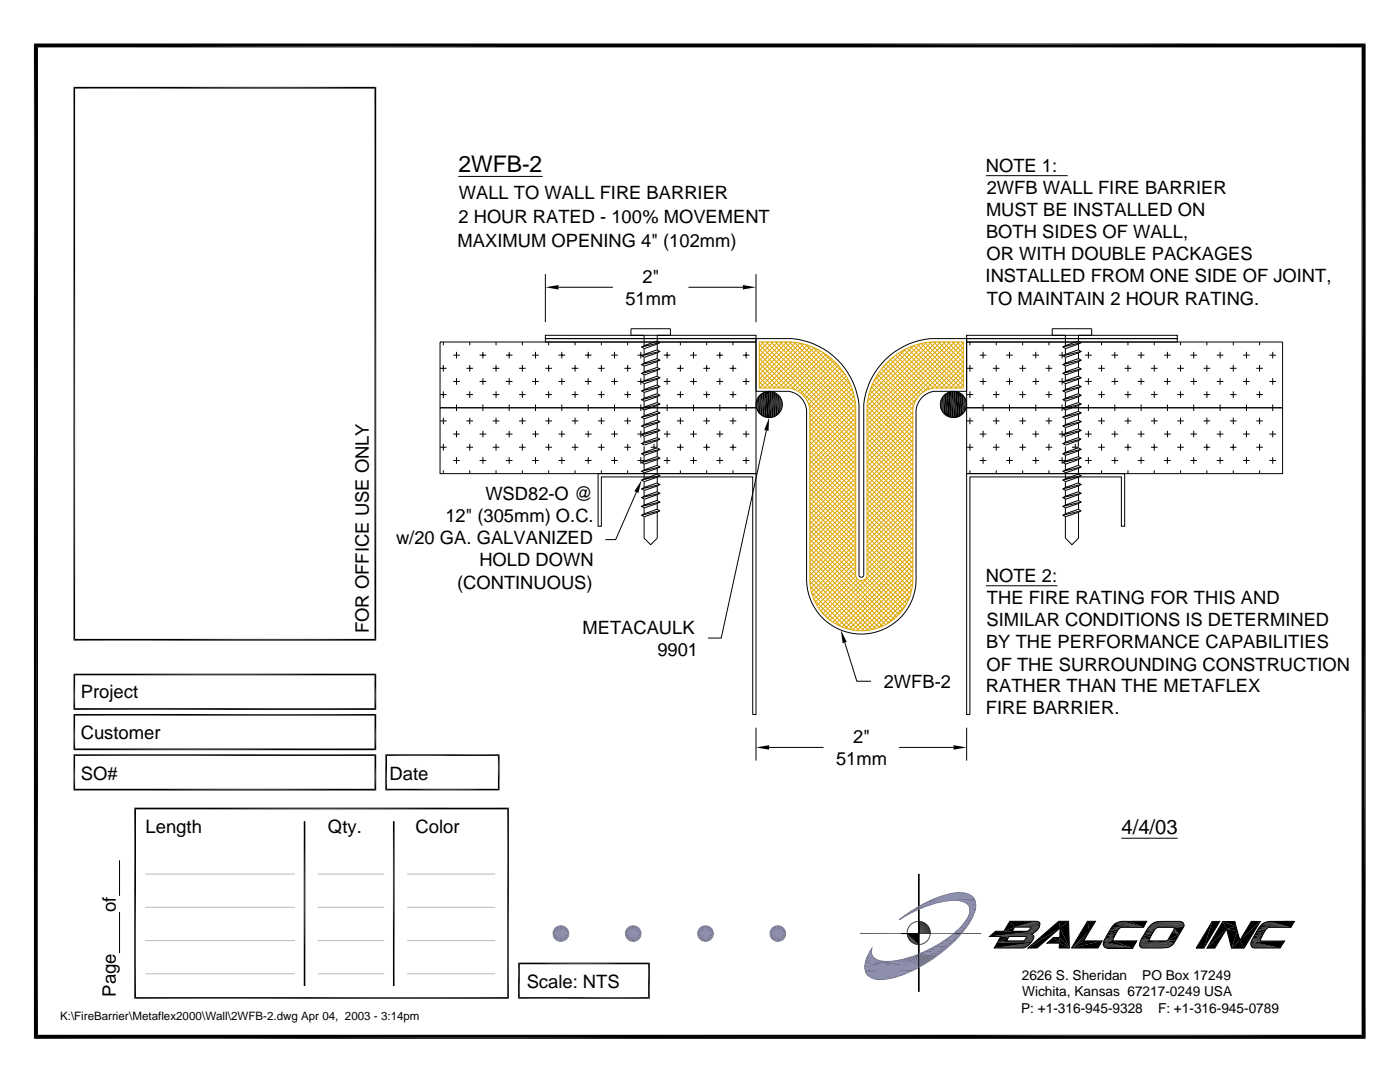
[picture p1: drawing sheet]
<svg xmlns="http://www.w3.org/2000/svg" width="279mm" height="216mm" viewBox="0 0 279 216" stroke-linecap="round" stroke-linejoin="round" font-family="sans-serif">
<defs><g id="words">
<text font-size="4.6" x="91.5" y="34.2">2WFB-2</text>
<text font-size="4" x="223.8" y="166.4">4/4/03</text>
<g font-size="3.7">
<text x="196.8" y="34.2">NOTE 1:</text>
<text x="91.6" y="39.7">WALL TO WALL FIRE BARRIER</text>
<text x="196.9" y="38.7">2WFB WALL FIRE BARRIER</text>
<text x="91.5" y="44.6">2 HOUR RATED - 100% MOVEMENT</text>
<text x="196.8" y="43.1">MUST BE INSTALLED ON</text>
<text x="196.8" y="47.5">BOTH SIDES OF WALL,</text>
<text x="91.3" y="49.2">MAXIMUM OPENING 4&quot; (102mm)</text>
<text x="196.9" y="51.9">OR WITH DOUBLE PACKAGES</text>
<text x="128.2" y="56.4">2&quot;</text>
<text x="196.7" y="56.3">INSTALLED FROM ONE SIDE OF JOINT,</text>
<text x="124.8" y="60.8">51mm</text>
<text x="197" y="60.8">TO MAINTAIN 2 HOUR RATING.</text>
<text x="96.9" y="99.8">WSD82-O @</text>
<text x="88.9" y="104.2">12&quot; (305mm) O.C.</text>
<text x="79" y="108.6">w/20 GA. GALVANIZED</text>
<text x="95.7" y="113">HOLD DOWN</text>
<text x="91.2" y="117.5">(CONTINUOUS)</text>
<text x="196.8" y="116.1">NOTE 2:</text>
<text x="196.9" y="124.9">SIMILAR CONDITIONS IS DETERMINED</text>
<text x="197" y="120.5">THE FIRE RATING FOR THIS AND</text>
<text x="73.6" y="126.4" transform="rotate(-90 73.6 126.4)">FOR OFFICE USE ONLY</text>
<text x="116.2" y="126.4">METACAULK</text>
<text x="131.2" y="130.8">9901</text>
<text x="196.8" y="129.4">BY THE PERFORMANCE CAPABILITIES</text>
<text x="176.4" y="137.2">2WFB-2</text>
<text x="196.9" y="133.8">OF THE SURROUNDING CONSTRUCTION</text>
<text x="16.1" y="139.3">Project</text>
<text x="196.7" y="142.6">FIRE BARRIER.</text>
<text x="196.8" y="138.2">RATHER THAN THE METAFLEX</text>
<text x="16.1" y="147.4">Customer</text>
<text x="170.3" y="148.2">2&quot;</text>
<text x="16.1" y="155.6">SO#</text>
<text x="77.7" y="155.6">Date</text>
<text x="166.9" y="152.6">51mm</text>
<text x="29" y="166.3">Length</text>
<text x="65.4" y="166.3">Qty.</text>
<text x="82.9" y="166.3">Color</text>
<text x="23.1" y="182" transform="rotate(-90 23.1 182)">of</text>
<text x="105.1" y="197.2">Scale: NTS</text>
<text x="23.1" y="198.8" transform="rotate(-90 23.1 198.8)">Page</text>
</g>
<g font-size="2.7">
<text x="203.9" y="195.5">2626 S. Sheridan</text>
<text x="228" y="195.5">PO Box 17249</text>
<text x="203.8" y="202.1">P: +1-316-945-9328</text>
<text x="204" y="198.8">Wichita, Kansas 67217-0249 USA</text>
<text x="231.1" y="202.1">F: +1-316-945-0789</text>
</g>
<text font-size="2.3" x="12" y="203.6">K:\FireBarrier\Metaflex2000\Wall\2WFB-2.dwg Apr 04, 2003 - 3:14pm</text>
</g></defs>
<g fill="none" stroke="#000" stroke-width=".2">
<path d="M91.5 35.2h16.8M196.8 35.1h16.3M108.8 54.7v9.6M111.5 57.3h10.8M137.4 57.3h10.9M150.9 54.7v9.6M87.8 68.2h63.1v13.2h-63.1zM87.8 73.5h1.3M87.8 78.7h1.3M88.5 68.2v.7M88.5 72.8v1.3M88.5 78.1v1.3"/>
<path d="M90.4 70.9h1.4M90.4 76.1h1.4M91.1 70.2v1.3M91.1 75.5v1.3M93.1 73.5h1.3M93.1 78.7h1.3M93.7 68.2v.7M93.7 72.8v1.3M93.7 78.1v1.3M95.7 70.9h1.3M95.7 76.1h1.3M96.4 70.2v1.3"/>
<path d="M96.4 75.5v1.3M98.3 73.5h1.4M98.3 78.7h1.4M99 68.2v.7M99 72.8v1.3M99 78.1v1.3M101 70.9h1.3M101 76.1h1.3M101.6 70.2v1.3M101.6 75.5v1.3M103.6 73.5h1.3M103.6 78.7h1.3"/>
<path d="M104.2 68.2v.7M104.2 72.8v1.3M104.2 78.1v1.3M106.2 70.9h1.3M106.2 76.1h1.3M106.9 70.2v1.3M106.9 75.5v1.3M108.8 66.9h42.1v.7h-42.1zM108.8 67.6h42.1v.6h-42.1zM108.8 73.5h1.4M108.8 78.7h1.4M109.5 68.2v.7"/>
<path d="M109.5 72.8v1.3M109.5 78.1v1.3M111.5 70.9h1.3M111.5 76.1h1.3M112.1 70.2v1.3M112.1 75.5v1.3M114.1 73.5h1.3M114.1 78.7h1.3M114.8 68.2v.7M114.8 72.8v1.3M114.8 78.1v1.3M116.7 70.9h1.3"/>
<path d="M116.7 76.1h1.3M117.4 70.2v1.3M117.4 75.5v1.3M119.4 73.5h1.3M119.4 78.7h1.3M120 68.2v.7M120 72.8v1.3M120 78.1v1.3M122 70.9h1.3M122 76.1h1.3M122.6 70.2v1.3M122.6 75.5v1.3"/>
<path d="M124.6 73.5h1.3M124.6 78.7h1.3M125.3 68.2v.7M125.3 72.8v1.3M125.3 78.1v1.3M127.2 70.9h1.1M127.2 76.1h1.1M127.9 70.2v1.3M127.9 75.5v1.3M128.1 74.5l3-1.2 .6 .3-3.1 1.2zM128.1 76.2l3-1.1 .6 .3-3.1 1.2zM128.1 78l3-1.2 .6 .3-3.1 1.2z"/>
<path d="M128.1 79.8l3-1.2 .6 .3-3.1 1.2zM128.1 69.2l3-1.1 .6 .3-3.1 1.2zM128.1 71l3-1.2 .6 .3-3.1 1.2zM128.1 72.7l3-1.1 .6 .3-3.1 1.1zM128.5 69.5v1.2M128.5 71.3v1.2M128.5 73v1.2M128.5 74.8v1.2M128.5 76.5v1.2M128.5 78.3v1.2M131.2 68.1v-1.2h2.6v-1.3h-7.9v1.3h2.6v2.1M131.2 68.6v1.2"/>
<path d="M131.2 70.4v1.2M131.2 72.1v1.2M131.2 73.9v1.2M131.2 75.6v1.3M131.2 77.4v1.2M131.2 79.1v1.2M131.7 73.6l-3.6 .9M131.7 75.4l-3.6 .8M131.7 77.1l-3.6 .9M131.7 78.9l-3.6 .9M131.7 68.4l-3.6 .8M131.7 70.1l-3.6 .9"/>
<path d="M131.7 71.9l-3.6 .8M132.5 70.9h1.3M132.5 76.1h1.3M133.1 70.2v1.3M133.1 75.5v1.3M135.1 73.5h1.3M135.1 78.7h1.3M135.8 68.2v.7M135.8 72.8v1.3M135.8 78.1v1.3M137.8 70.9h1.3M137.8 76.1h1.3"/>
<path d="M138.4 70.2v1.3M138.4 75.5v1.3M140.4 73.5h1.3M140.4 78.7h1.3M141 68.2v.7M141 72.8v1.3M141 78.1v1.3M143 70.9h1.3M143 76.1h1.3M143.7 70.2v1.3M143.7 75.5v1.3M145.6 73.5h1.3"/>
<path d="M145.6 78.7h1.3M146.3 68.2v.7M146.3 72.8v1.3M146.3 78.1v1.3M148.3 70.9h1.3M148.3 76.1h1.3M148.9 70.2v1.3M148.9 75.5v1.3M150.9 67.6h7.2a14.8 14.8 0 0 1 13.3 13.1v34.1l.4 .4 .3-.1 .3-.3v-34.1a14.8 14.8 0 0 1 13.3-13.1h7.2v10.5h-6.6a4.3 4.3 0 0 0-3.5 3.7v34.2a10.9 10.9 0 0 1-10.9 10.5 10.9 10.9 0 0 1-10.9-10.5v-34.2a4.2 4.2 0 0 0-3.5-3.7h-6.6zM151.1 79.4v2.6M155.9 79.4v2.6M192.7 79.4v2.6"/>
<path d="M192.9 67.6h42.1v.6h-42.1zM192.9 68.2h63.1v13.2h-63.1zM192.9 66.9h42.1v.7h-42.1zM192.9 73.5h1.3M192.9 78.7h1.3M193.6 68.2v.7M193.6 72.8v1.3M193.6 78.1v1.3M195.5 70.9h1.4M195.5 76.1h1.4M196.2 70.2v1.3M196.2 75.5v1.3"/>
<path d="M198.2 73.5h1.3M198.2 78.7h1.3M198.8 68.2v.7M198.8 72.8v1.3M198.8 78.1v1.3M200.8 70.9h1.3M200.8 76.1h1.3M201.5 70.2v1.3M201.5 75.5v1.3M203.4 73.5h1.3M203.4 78.7h1.3M204.1 68.2v.7"/>
<path d="M204.1 72.8v1.3M204.1 78.1v1.3M206.1 70.9h1.3M206.1 76.1h1.3M206.7 70.2v1.3M206.7 75.5v1.3M208.7 73.5h1.3M208.7 78.7h1.3M209.3 68.2v.7M209.3 72.8v1.3M209.3 78.1v1.3M211.3 70.9h1.1"/>
<path d="M211.3 76.1h1.1M212 70.2v1.3M212 75.5v1.3M212.1 74.5l3.1-1.2 .6 .3-3.1 1.2zM212.1 76.2l3.1-1.1 .6 .3-3.1 1.2zM212.1 78l3.1-1.2 .6 .3-3.1 1.2zM212.1 79.8l3.1-1.2 .6 .3-3.1 1.2zM212.1 69.2l3.1-1.1 .6 .3-3.1 1.2zM212.1 71l3.1-1.2 .6 .3-3.1 1.2zM212.1 72.7l3.1-1.1 .6 .3-3.1 1.1zM212.6 69.5v1.2M212.6 71.3v1.2"/>
<path d="M212.6 73v1.2M212.6 74.8v1.2M212.6 76.5v1.2M212.6 78.3v1.2M215.2 68.1v-1.2h2.7v-1.3h-7.9v1.3h2.6v2.1M215.2 68.6v1.2M215.2 70.4v1.2M215.2 72.1v1.2M215.2 73.9v1.2M215.2 75.6v1.3M215.2 77.4v1.2M215.2 79.1v1.2"/>
<path d="M215.8 73.6l-3.7 .9M215.8 75.4l-3.7 .8M215.8 77.1l-3.7 .9M215.8 78.9l-3.7 .9M215.8 68.4l-3.7 .8M215.8 70.1l-3.7 .9M215.8 71.9l-3.7 .8M216.6 70.9h1.3M216.6 76.1h1.3M217.2 70.2v1.3M217.2 75.5v1.3M219.2 73.5h1.3"/>
<path d="M219.2 78.7h1.3M219.8 68.2v.7M219.8 72.8v1.3M219.8 78.1v1.3M221.8 70.9h1.3M221.8 76.1h1.3M222.5 70.2v1.3M222.5 75.5v1.3M224.5 73.5h1.3M224.5 78.7h1.3M225.1 68.2v.7M225.1 72.8v1.3"/>
<path d="M225.1 78.1v1.3M227.1 70.9h1.3M227.1 76.1h1.3M227.7 70.2v1.3M227.7 75.5v1.3M229.7 73.5h1.3M229.7 78.7h1.3M230.4 68.2v.7M230.4 72.8v1.3M230.4 78.1v1.3M232.3 70.9h1.3M232.3 76.1h1.3"/>
<path d="M233 70.2v1.3M233 75.5v1.3M235 73.5h1.3M235 78.7h1.3M235.6 68.2v.7M235.6 72.8v1.3M235.6 78.1v1.3M237.6 70.9h1.3M237.6 76.1h1.3M238.2 70.2v1.3M238.2 75.5v1.3M240.2 73.5h1.3"/>
<path d="M240.2 78.7h1.3M240.9 68.2v.7M240.9 72.8v1.3M240.9 78.1v1.3M242.8 70.9h1.4M242.8 76.1h1.4M243.5 70.2v1.3M243.5 75.5v1.3M245.5 73.5h1.3M245.5 78.7h1.3M246.1 68.2v.7M246.1 72.8v1.3"/>
<path d="M246.1 78.1v1.3M248.1 70.9h1.3M248.1 76.1h1.3M248.8 70.2v1.3M248.8 75.5v1.3M250.7 73.5h1.3M250.7 78.7h1.3M251.4 68.2v.7M251.4 72.8v1.3M251.4 78.1v1.3M253.3 70.9h1.4M253.3 76.1h1.4"/>
<path d="M254 70.2v1.3M254 75.5v1.3M87.8 81.4h63.1v13.1h-63.1zM87.8 84h1.3M87.8 89.2h1.3M88.5 83.3v1.3M88.5 88.6v1.3M88.5 93.9v.6M90.4 86.6h1.4M90.4 91.9h1.4M91.1 80.7v1.3M91.1 86v1.3"/>
<path d="M91.1 91.2v1.3M93.1 84h1.3M93.1 89.2h1.3M93.7 83.3v1.3M93.7 88.6v1.3M93.7 93.9v.6M95.7 86.6h1.3M95.7 91.9h1.3M96.4 80.7v1.3M96.4 86v1.3M96.4 91.2v1.3M98.3 84h1.4"/>
<path d="M98.3 89.2h1.4M99 83.3v1.3M99 88.6v1.3M99 93.9v.6M101 86.6h1.3M101 91.9h1.3M101.6 80.7v1.3M101.6 86v1.3M101.6 91.2v1.3M103.6 84h1.3M103.6 89.2h1.3M104.2 83.3v1.3"/>
<path d="M104.2 88.6v1.3M104.2 93.9v.6M106.2 86.6h1.3M106.2 91.9h1.3M106.9 80.7v1.3M106.9 86v1.3M106.9 91.2v1.3M108.8 84h1.4M108.8 89.2h1.4M109.5 83.3v1.3M109.5 88.6v1.3M109.5 93.9v.6"/>
<path d="M111.5 86.6h1.3M111.5 91.9h1.3M112.1 80.7v1.3M112.1 86v1.3M112.1 91.2v1.3M114.1 84h1.3M114.1 89.2h1.3M114.8 83.3v1.3M114.8 88.6v1.3M114.8 93.9v.6M116.7 86.6h1.3M116.7 91.9h1.3"/>
<path d="M117.4 80.7v1.3M117.4 86v1.3M117.4 91.2v1.3M119.4 94.5h31.5v48.1h-.7v-47.4h-30.2v9.8h-.6zM119.4 84h1.3M119.4 89.2h1.3M120 83.3v1.3M120 88.6v1.3M120 93.9v.6M122 86.6h1.3M122 91.9h1.3M122.6 80.7v1.3"/>
<path d="M122.6 86v1.3M122.6 91.2v1.3M124.6 84h1.3M124.6 89.2h1.3M125.3 83.3v1.3M125.3 88.6v1.3M125.3 93.9v.6M127 98.2l-4.1 9.5h-2.1M127.2 86.6h1.1M127.2 91.9h1.3M127.9 80.7v1.3M127.9 86v1.3"/>
<path d="M127.9 91.2v1.3M128.1 88.5l3-1.2 .6 .3-3.1 1.2zM128.1 99.3l3-1.2 .6 .3-3.1 1.2zM128.1 97.6l3-1.2 .6 .3-3.1 1.2zM128.1 95.8l3-1.2 .6 .3-3.1 1.2zM128.1 94l3-1.1 .6 .3-3.1 1.1zM128.1 92.3l3-1.2 .6 .3-3.1 1.2zM128.1 90.6l3-1.2 .6 .3-3.1 1.1zM128.1 81.5l3-1.2 .6 .3-3.1 1.2zM128.1 83.2l3-1.1 .6 .3-3.1 1.2zM128.1 85l3-1.2 .6 .3-3.1 1.2zM128.1 86.8l3-1.2 .6 .3-3.1 1.2z"/>
<path d="M128.5 80v1.2M128.5 81.8v1.2M128.5 83.5v1.2M128.5 85.3v1.2M128.5 87v1.2M128.5 89.1v1.2M128.5 90.8v1.2M128.5 92.6v1.2M128.5 94.3v1.2M128.5 96.1v1.2M128.5 97.8v1.2M128.5 99.6v1.2"/>
<path d="M129.9 89.2h1.3M130.5 88.6v1M131.1 87.9v1.4M131.2 80.9v1.2M131.2 82.7v1.2M131.2 84.4v1.2M131.2 86.1v1.3M131.2 89.9v1.2M131.2 91.7v1.2M131.2 93.5v1.1M131.2 95.2v1.2M131.2 96.9v1.2"/>
<path d="M131.2 98.7v1.2M131.7 98.4l-3.6 .9M131.7 96.7l-3.6 .9M131.7 94.9l-3.6 .9M131.7 93.2l-3.6 .8M131.7 91.4l-3.6 .9M131.7 89.7l-3.6 .9M131.7 87.6l-3.6 .9M131.7 80.6l-3.6 .9M131.7 82.4l-3.6 .8M131.7 84.1l-3.6 .9M131.7 85.9l-3.6 .9"/>
<path d="M132.5 86.6h1.3M132.5 91.9h1.3M133.1 80.7v1.3M133.1 86v1.3M133.1 91.2v1.3M135.1 84h1.3M135.1 89.2h1.3M135.8 83.3v1.3M135.8 88.6v1.3M135.8 93.9v.6M137.8 86.6h1.3M137.8 91.9h1.3"/>
<path d="M138.4 80.7v1.3M138.4 86v1.3M138.4 91.2v1.3M140.4 84h1.3M140.4 89.2h1.3M141 83.3v1.3M141 88.6v1.3M141 93.9v.6M143 86.6h1.3M143 91.9h1.3M143.7 80.7v1.3M143.7 86v1.3"/>
<path d="M143.7 91.2v1.3M145.6 84h1.3M145.6 89.2h1.3M146.3 83.3v1.3M146.3 88.6v1.3M146.3 93.9v.6M148.3 86.6h1.3M148.3 91.9h1.3M148.9 80.7v1.3M148.9 86v1.3M148.9 91.2v1.3M153 85.9l-9.1 41.4h-2.6"/>
<path d="M192.9 94.5h31.6v10.5h-.7v-9.8h-30.2v47.4h-.7zM192.9 81.4h63.1v13.1h-63.1zM192.9 84h1.3M192.9 89.2h1.3M193.6 83.3v1.3M193.6 88.6v1.3M193.6 93.9v.6M195.5 86.6h1.4M195.5 91.9h1.4M196.2 80.7v1.3M196.2 86v1.3M196.2 91.2v1.3"/>
<path d="M198.2 84h1.3M198.2 89.2h1.3M198.8 83.3v1.3M198.8 88.6v1.3M198.8 93.9v.6M200.8 86.6h1.3M200.8 91.9h1.3M201.5 80.7v1.3M201.5 86v1.3M201.5 91.2v1.3M203.4 84h1.3M203.4 89.2h1.3"/>
<path d="M204.1 83.3v1.3M204.1 88.6v1.3M204.1 93.9v.6M206.1 86.6h1.3M206.1 91.9h1.3M206.7 80.7v1.3M206.7 86v1.3M206.7 91.2v1.3M208.7 84h1.3M208.7 89.2h1.3M209.3 83.3v1.3M209.3 88.6v1.3"/>
<path d="M209.3 93.9v.6M211.3 86.6h1.1M211.3 91.9h1.3M212 80.7v1.3M212 86v1.3M212 91.2v1.3M212.1 88.5l3.1-1.2 .6 .3-3.1 1.2zM212.1 99.3l3.1-1.2 .6 .3-3.1 1.2zM212.1 97.6l3.1-1.2 .6 .3-3.1 1.2zM212.1 95.8l3.1-1.2 .6 .3-3.1 1.2zM212.1 94l3.1-1.1 .6 .3-3.1 1.1zM212.1 92.3l3.1-1.2 .6 .3-3.1 1.2z"/>
<path d="M212.1 90.6l3.1-1.2 .6 .3-3.1 1.1zM212.1 81.5l3.1-1.2 .6 .3-3.1 1.2zM212.1 83.2l3.1-1.1 .6 .3-3.1 1.2zM212.1 85l3.1-1.2 .6 .3-3.1 1.2zM212.1 86.8l3.1-1.2 .6 .3-3.1 1.2zM212.6 80v1.2M212.6 81.8v1.2M212.6 83.5v1.2M212.6 85.3v1.2M212.6 87v1.2M212.6 89.1v1.2M212.6 90.8v1.2"/>
<path d="M212.6 92.6v1.2M212.6 94.3v1.2M212.6 96.1v1.2M212.6 97.8v1.2M212.6 99.6v1.2M213.9 89.2h1.3M214.6 88.6v1M215.2 87.9v1.4M215.2 80.9v1.2M215.2 82.7v1.2M215.2 84.4v1.2M215.2 86.1v1.3"/>
<path d="M215.2 89.9v1.2M215.2 91.7v1.2M215.2 93.5v1.1M215.2 95.2v1.2M215.2 96.9v1.2M215.2 98.7v1.2M215.8 98.4l-3.7 .9M215.8 96.7l-3.7 .9M215.8 94.9l-3.7 .9M215.8 93.2l-3.7 .8M215.8 91.4l-3.7 .9M215.8 89.7l-3.7 .9"/>
<path d="M215.8 87.6l-3.7 .9M215.8 80.6l-3.7 .9M215.8 82.4l-3.7 .8M215.8 84.1l-3.7 .9M215.8 85.9l-3.7 .9M216.6 86.6h1.3M216.6 91.9h1.3M217.2 80.7v1.3M217.2 86v1.3M217.2 91.2v1.3M219.2 84h1.3M219.2 89.2h1.3"/>
<path d="M219.8 83.3v1.3M219.8 88.6v1.3M219.8 93.9v.6M221.8 86.6h1.3M221.8 91.9h1.3M222.5 80.7v1.3M222.5 86v1.3M222.5 91.2v1.3M224.5 84h1.3M224.5 89.2h1.3M225.1 83.3v1.3M225.1 88.6v1.3"/>
<path d="M225.1 93.9v.6M227.1 86.6h1.3M227.1 91.9h1.3M227.7 80.7v1.3M227.7 86v1.3M227.7 91.2v1.3M229.7 84h1.3M229.7 89.2h1.3M230.4 83.3v1.3M230.4 88.6v1.3M230.4 93.9v.6M232.3 86.6h1.3"/>
<path d="M232.3 91.9h1.3M233 80.7v1.3M233 86v1.3M233 91.2v1.3M235 84h1.3M235 89.2h1.3M235.6 83.3v1.3M235.6 88.6v1.3M235.6 93.9v.6M237.6 86.6h1.3M237.6 91.9h1.3M238.2 80.7v1.3"/>
<path d="M238.2 86v1.3M238.2 91.2v1.3M240.2 84h1.3M240.2 89.2h1.3M240.9 83.3v1.3M240.9 88.6v1.3M240.9 93.9v.6M242.8 86.6h1.4M242.8 91.9h1.4M243.5 80.7v1.3M243.5 86v1.3M243.5 91.2v1.3"/>
<path d="M245.5 84h1.3M245.5 89.2h1.3M246.1 83.3v1.3M246.1 88.6v1.3M246.1 93.9v.6M248.1 86.6h1.3M248.1 91.9h1.3M248.8 80.7v1.3M248.8 86v1.3M248.8 91.2v1.3M250.7 84h1.3M250.7 89.2h1.3"/>
<path d="M251.4 83.3v1.3M251.4 88.6v1.3M251.4 93.9v.6M253.3 86.6h1.4M253.3 91.9h1.4M254 80.7v1.3M254 86v1.3M254 91.2v1.3M128.1 102.8l3-1.2 .6 .3-3.1 1.2zM128.1 101l3-1.1 .6 .3-3.1 1.1zM128.5 101.3v1.2M131.2 102.2v5.2l-1.3 1.3-1.4-1.3v-4.3"/>
<path d="M131.2 100.5v1.1M131.7 101.9l-3.6 .9M131.7 100.2l-3.6 .8M196.8 116.9h14.2M212.1 102.8l3.1-1.2 .6 .3-3.1 1.2zM212.1 101l3.1-1.1 .6 .3-3.1 1.1zM212.6 101.3v1.2M215.2 102.2v5.2l-1.3 1.3-1.3-1.3v-4.3M215.2 100.5v1.1M215.8 101.9l-3.7 .9M215.8 100.2l-3.7 .8M168.6 128.2l2.4 7.7h2.8"/>
<path d="M150.9 145.2v6.6M153.5 149.1h10.9M179.4 149.1h10.9M192.9 145.2v6.6"/>
<circle cx="153.5" cy="80.7" r="2.63"/>
<circle cx="190.3" cy="80.7" r="2.63"/>
</g>
<g fill="none" stroke="#dda500" stroke-width=".2">
<path d="M151.5 68.2h6.5a14.1 14.1 0 0 1 12.8 12.5v34.1a1.14 1.14 0 0 0 1.1 1.1 1.14 1.14 0 0 0 1.1-1.1v-34.1a14.1 14.1 0 0 1 12.8-12.5h6.5v9.2h-6a4.9 4.9 0 0 0-4.1 4.3v34.1a10.3 10.3 0 0 1-10.3 10.1 10.3 10.3 0 0 1-10.3-10.1v-34.1a4.9 4.9 0 0 0-4.1-4.3h-6zM151.5 68.8l19.3 19.2-9.2 9.2M151.5 77.1l.3 .3M151.5 76.2l1.3 1.2M151.5 75.3l2.2 2.1M151.5 74.3l3.1 3.1M151.5 73.4l4.1 4M151.5 72.5l5 4.9M151.5 71.5l5.9 5.9M151.5 70.6l7.2 7.2M151.5 69.7l19.3 19.2M151.9 68.2l18.9 18.9-9.2 9.1"/>
<path d="M152.5 68.2l-1 1M152.9 68.2l17.9 17.9M153.4 68.2l-1.9 1.9M153.8 68.2l17 17-9.2 9.2M154.3 68.2l-2.8 2.8M154.7 68.2l16.1 16.1-9.2 9.2M155.3 68.2l-3.8 3.7M155.6 68.2l15.2 15.2-9.2 9.1M156.2 68.2l-4.7 4.7M156.6 68.2l14.2 14.2-9.2 9.2M157.1 68.2l-5.6 5.6M157.5 68.2l13.3 13.3"/>
<path d="M158 68.2l-6.5 6.5M158.5 68.3l12.3 12.2M158.9 68.3l-7.4 7.3M159.6 68.5l11 10.9M159.7 68.5l-8.2 8.1M160.4 68.6l-8.8 8.8M160.8 68.8l9.4 9.4M161.1 68.9l-8.6 8.5M161.8 69.1l-8.3 8.3M162.3 69.3l7.4 7.4M162.5 69.4l-8.1 8M163.1 69.7l-7.8 7.7"/>
<path d="M163.7 70l-7.4 7.4M164.3 70.3l4.4 4.5M164.3 70.4l-7.1 7M164.8 70.7l-6.8 6.8M165.4 71.1l-6.7 6.7M165.9 71.5l-6.6 6.6M166.4 72l-6.5 6.5M166.8 72.4l-6.5 6.5M167.3 72.9l-6.5 6.5M167.7 73.4l-6.6 6.6M168.1 73.9l-6.7 6.8M168.5 74.5l-6.9 6.9"/>
<path d="M168.9 75.1l-7.3 7.2M169.2 75.6l-7.6 7.6M169.5 76.3l-7.9 7.9M169.8 76.9l-8.2 8.2M170.1 77.6l-8.5 8.4M170.3 78.3l-8.7 8.6M170.5 79l-8.9 8.9M170.6 79.8l-9 9M173.2 79.3l9 9M173.4 78.6l8.8 8.7M173.7 77.9l8.5 8.5M173.9 77.2l8.3 8.3"/>
<path d="M174.2 76.5l8 8M174.5 75.9l7.7 7.7M174.8 75.3l7.4 7.4M175.1 74.7l7.1 7M175.5 74.2l6.8 6.8M175.9 73.6l6.7 6.7M176.3 73.1l6.6 6.6M176.8 72.6l6.5 6.5M177.2 72.2l6.5 6.5M178.2 71.3l-2.1 2.1M178.2 71.3l6.6 6.6M178.7 70.9l6.8 6.7"/>
<path d="M179.3 70.5l6.9 6.9M179.9 70.1l7.2 7.3M180.4 69.8l7.7 7.6M180.8 69.6l-6.4 6.4M181.1 69.5l7.9 7.9M181.7 69.2l8.2 8.2M182.4 69l-8.7 8.6M182.4 69l8.5 8.4M183 79.5l-10 10M183.1 68.7l8.7 8.7M183.7 68.6l-10.4 10.3M183.8 68.5l8.5 8.5"/>
<path d="M184.6 68.4l7.7 7.7M184.9 68.3l-11.8 11.8M185.4 68.3l6.9 6.8M185.9 68.2l-12.9 12.9M186.3 68.2l6 6M186.8 68.2l-13.8 13.8M187.2 68.2l5.1 5.1M187.8 68.2l-14.8 14.8M188.2 68.2l4.1 4.1M188.7 68.2l-15.7 15.7M189.1 68.2l3.2 3.2M189.6 68.2l-16.6 16.6"/>
<path d="M190 68.2l2.3 2.3M190.5 68.2l-17.5 17.5M190.9 68.2l1.4 1.4M191.5 68.2l-18.5 18.5M191.9 68.2l.4 .4M192.3 68.4l-19.3 19.2M192.3 69.3l-19.3 19.2M192.3 70.2l-8 8-6.6-6.5M192.3 71.2l-6.4 6.3M192.3 72.1l-5.4 5.3M192.3 73l-4.4 4.4M192.3 74l-3.5 3.4"/>
<path d="M192.3 74.9l-2.6 2.5M192.3 75.8l-1.7 1.6M192.3 76.7l-.7 .7M161.3 80.3l9.5 9.6-9.2 9.1M161.6 81.6l9.2 9.2-9.2 9.1M161.6 82.6l9.2 9.1-9.2 9.2M161.6 83.5l9.2 9.1-9.2 9.2M161.6 85.3l9.2 9.2-9.2 9.2M161.6 88.1l9.2 9.2-9.2 9.1M161.6 90l9.2 9.1-9.2 9.2M161.6 90.9l9.2 9.2-9.2 9.1M161.6 91.8l9.2 9.2-9.2 9.2"/>
<path d="M161.6 92.8l9.2 9.1-9.2 9.2M161.6 94.6l9.2 9.2-9.2 9.1M161.6 95.6l9.2 9.1-9.2 9.2M161.6 97.4l9.2 9.2-9.2 9.1M161.6 98.4l9.2 9.1-9.1 9.1M161.6 99.3l9.2 9.1-9 9M161.6 96.5l9.2 9.1M161.6 93.7l9.2 9.1M161.6 89.1l9.2 9.1M161.6 87.2l9.2 9.2M161.6 86.3l9.2 9.1M161.6 84.4l9.2 9.2"/>
<path d="M170.8 80.6l-9.2 9.1M170.8 81.5l-9.2 9.2M170.8 86.1l-9.2 9.2M170.8 88.9l-9.2 9.2M170.8 93.6l-9.2 9.1M170.8 95.4l-9.2 9.2M170.8 96.4l-9.2 9.1M170.8 98.2l-9.2 9.2M173 99.5l9.2 9.2M173 98.6l9.2 9.2M173 97.7l9.2 9.1M173 96.8l9.2 9.1"/>
<path d="M173 95.8l9.2 9.2M173 94.9l9.2 9.2M173 94l9.2 9.1M173 93l9.2 9.2M173 92.1l9.2 9.2M173 91.2l9.2 9.1M173 90.3l9.2 9.1M173 89.3l9.2 9.2M173 88.4l9.2 9.1M173 87.5l9.2 9.1M173 86.6l9.2 9.1M173 85.6l9.2 9.2"/>
<path d="M173 84.7l9.2 9.1M173 83.8l9.2 9.1M173 82.8l9.2 9.2M173 81.9l9.2 9.1M173 81l9.2 9.1M173.1 80.1l9.1 9.1M182.2 82.2l-9.2 9.1M182.2 83.1l-9.2 9.1M182.2 84l-9.2 9.2M182.2 85l-9.2 9.1M182.2 85.9l-9.2 9.1M182.2 86.8l-9.2 9.2"/>
<path d="M182.2 87.7l-9.2 9.2M182.2 88.7l-9.2 9.1M182.2 89.6l-9.2 9.1M182.2 90.5l-9.2 9.2M182.2 91.5l-9.2 9.1M182.2 92.4l-9.2 9.1M182.2 93.3l-9.2 9.2M182.2 94.3l-9.2 9.1M182.2 95.2l-9.2 9.1M182.2 96.1l-9.2 9.2M182.2 97l-9.2 9.2M182.2 98l-9.2 9.1"/>
<path d="M182.2 98.9l-9.2 9.1M182.2 99.8l-9.2 9.2M182.3 81.2l-9.3 9.2M161.6 100.2l9.2 9.2-8.9 8.8 7.4 7.3M161.6 102.1l9.2 9.1-8.4 8.4 5.5 5.5M161.6 103l9.2 9.2-8.1 8M161.6 104.9l9.2 9.1-7.4 7.4M161.6 105.8l9.2 9.1-7 7M161.6 116l9.9 9.9M161.6 115.1l10.8 10.8M161.6 114.2l11.6 11.6M161.6 113.2l12.5 12.4"/>
<path d="M161.6 112.3l13.2 13.2M161.6 111.4l13.9 13.8M161.6 110.4l14.5 14.5M161.6 109.5l15.2 15.2M161.6 108.6l15.8 15.7M161.6 107.6l16.3 16.3M161.6 106.7l16.8 16.8M161.6 103.9l9.2 9.2M161.6 101.1l9.2 9.2M161.7 117l8.8 8.8M170.8 102.9l-9.2 9.1M170.8 105.7l-9.2 9.1"/>
<path d="M170.8 110.3l-8.6 8.6M170.8 113.1l-7.8 7.7M171.1 115.5l-6.9 6.9M171.7 115.8l7.2 7.3M171.7 115.8l-7 7.1M172.5 115.7l6.9 6.9M172.9 115.2l6.9 6.9M173 114.4l7.2 7.2M173 113.5l7.6 7.6M173 112.5l8 8M173 111.6l8.3 8.2M173 110.7l8.5 8.5"/>
<path d="M173 109.8l8.8 8.7M173 108.8l8.9 9M173 107.9l9.1 9.1M173 107l9.2 9.1M173 106l9.2 9.2M173 105.1l9.2 9.2M173 104.2l9.2 9.1M173 103.3l9.2 9.1M173 102.3l9.2 9.2M173 101.4l9.2 9.2M173 100.5l9.2 9.1M181.6 119l-6.3 6.3"/>
<path d="M182 117.7l-8 7.9M182.1 116.6l-9.2 9.2M182.2 100.8l-9.2 9.1M182.2 101.7l-9.2 9.1M182.2 102.6l-9.2 9.2M182.2 103.5l-9.2 9.2M182.2 104.5l-9.2 9.1M182.2 105.4l-9.2 9.1M182.2 106.3l-17 17M182.2 107.3l-16.5 16.5M182.2 108.2l-16 15.9M182.2 109.1l-15.4 15.4"/>
<path d="M182.2 110l-14.8 14.8M182.2 111l-14.2 14.1M182.2 111.9l-13.5 13.4M182.2 112.8l-12.8 12.8M182.2 113.7l-12 12M182.2 114.7l-11.2 11.1M182.2 115.6l-10.3 10.3M163.7 121.8l2 1.9M180.8 120.7l-3.8 3.8"/>
</g>
<g fill="#000">
<path d="M6.8 8.7h265.7l-264.9 .8zM7.6 9.5l264.9-.8-.8 .8zM271.7 9.5l.8 197.8-.8-.8zM271.7 9.5l.8-.8v198.6zM108.8 57.3l2.7-.4v.9zM148.3 56.9l2.6 .4-2.6 .5zM153.5 78.1h.5v5.2zM156 79.8l.1 1.4zM187.8 79.8l-.1 1.4zM190.3 78.1h.5l-.5 5.2zM128.1 95.8l-.7 2.6-.8-.4zM150.9 80.3v.9z"/>
<path d="M151 79.8v1.8l-.1-1.3zM150.9 80.3l.1 1.3zM153.5 83.3l-.1 2.7-.9-.2zM153.5 78.1l.5 5.2h-.5zM156 79.8l.1 1.4-.1 .4zM156.1 80.3v.9zM187.7 80.3v.9zM187.8 79.8v1.8l-.1-.4zM190.8 78.1v5.2h-.5zM192.9 80.3l-.1 1.3zM192.8 79.8l.1 .5-.1 1.3zM192.9 80.3v.9z"/>
<path d="M167.8 125.7l1.2 2.4-.8 .3zM150.9 149.1l2.6-.4v.9zM190.3 148.7l2.6 .4-2.6 .5zM6.8 8.7l.8 197.8-.8 .8zM6.8 8.7l.8 .8v197zM7.6 206.5h264.1l-264.9 .8zM6.8 207.3l264.9-.8 .8 .8z"/>
</g>
<path d="M151.4 79v3.4M188.2 79v3.4" fill="none" stroke="#000" stroke-width=".25"/>
<g fill="none" stroke="#000" stroke-width=".34">
<path d="M14.7 17.5h60.4M74.9 17.3v110.5M151.7 78.7v4M14.7 127.7h60.4M74.9 134.4v7.2M14.7 141.5h60.4M14.7 157.6h60.4M14.7 149.5h60.4M74.9 142.5v7.2M74.9 150.5v7.2M26.8 161.3h74.8M27 161.2v38.1"/>
<path d="M103.6 192.1v7.2M129.5 192.1v7.2"/>
</g>
<path d="M152 78.4v4.6" fill="none" stroke="#000" stroke-width=".36"/>
<path d="M152.4 78.2v5M189.2 78.2v5" fill="none" stroke="#000" stroke-width=".42"/>
<path d="M152.8 78.1v5.2M153.3 78.1v5.2M154.2 78.1v5.2M189.6 78.1v5.2M190.1 78.1v5.2M191 78.1v5.2" fill="none" stroke="#000" stroke-width=".44"/>
<path d="M154.6 78.2v5M191.4 78.2v5" fill="none" stroke="#000" stroke-width=".4"/>
<path d="M155 78.4v4.6M188.8 78.4v4.6M191.8 78.4v4.6" fill="none" stroke="#000" stroke-width=".38"/>
<g fill="none" stroke="#000" stroke-width=".32">
<path d="M14.8 17.3v110.5M155.4 78.7v4M188.4 78.7v4M192.1 78.7v4M14.7 134.6h60.4M14.8 134.4v7.2M14.7 150.7h60.4M14.7 142.6h60.4M14.8 142.5v7.2M14.8 150.5v7.2M60.8 163.9v32.8M78.6 163.9v32.8"/>
<path d="M101.4 161.2v38.1M26.8 199.1h74.8M103.4 199.1h26.3M103.4 192.2h26.3"/>
</g>
<path d="M155.6 79v3.4M192.4 79v3.4" fill="none" stroke="#000" stroke-width=".28"/>
<path d="M187.9 79.4v2.6" fill="none" stroke="#000" stroke-width=".21"/>
<g fill="#5c5cb8">
<path d="M111.9 186.3l1.7-.4v.4z"/>
<path d="M111.9 186.3l1.5-.7 .2 .3z"/>
<path d="M111.9 186.3l1.3-1 .2 .3z"/>
<path d="M113 185l.2 .3-1.3 1z"/>
<path d="M112.6 184.8l.4 .2-1.1 1.3z"/>
<path d="M112.3 184.7l.3 .1-.7 1.5z"/>
<path d="M111.9 184.6l.4 .1-.4 1.6z"/>
<path d="M111.6 184.7l.3-.1v1.7z"/>
<path d="M111.2 184.8l.4-.1 .3 1.6z"/>
<path d="M110.9 185l.3-.2 .7 1.5z"/>
<path d="M110.6 185.3l.3-.3 1 1.3z"/>
<path d="M110.6 185.3l1.3 1-1.5-.7z"/>
<path d="M110.4 185.6l1.5 .7-1.6-.4z"/>
<path d="M110.3 185.9l1.6 .4h-1.6z"/>
<path d="M110.3 186.3h1.6l-1.6 .3z"/>
<path d="M110.3 186.6l1.6-.3-1.5 .7z"/>
<path d="M110.4 187l1.5-.7-1.3 1z"/>
<path d="M110.6 187.3l1.3-1-1 1.3z"/>
<path d="M111.9 186.3l-.7 1.5-.3-.2z"/>
<path d="M111.9 186.3l-.3 1.6-.4-.1z"/>
<path d="M111.9 186.3v1.6h-.3z"/>
<path d="M111.9 186.3l.4 1.6h-.4z"/>
<path d="M111.9 186.3l.7 1.5-.3 .1z"/>
<path d="M111.9 186.3l1.1 1.3-.4 .2z"/>
<path d="M111.9 186.3l1.3 1-.2 .3z"/>
<path d="M111.9 186.3l1.5 .7-.2 .3z"/>
<path d="M111.9 186.3l1.7 .3-.2 .4z"/>
<path d="M111.9 186.3h1.7v.3z"/>
<path d="M140.8 186.3l1.6-.4 .1 .4z"/>
<path d="M140.8 186.3l1.5-.7 .1 .3z"/>
<path d="M140.8 186.3l1.3-1 .2 .3z"/>
<path d="M141.8 185l.3 .3-1.3 1z"/>
<path d="M141.5 184.8l.3 .2-1 1.3z"/>
<path d="M141.2 184.7l.3 .1-.7 1.5z"/>
<path d="M140.8 184.6l.4 .1-.4 1.6z"/>
<path d="M140.4 184.7l.4-.1v1.7z"/>
<path d="M140.1 184.8l.3-.1 .4 1.6z"/>
<path d="M139.8 185l.3-.2 .7 1.5z"/>
<path d="M139.5 185.3l.3-.3 1 1.3z"/>
<path d="M139.5 185.3l1.3 1-1.5-.7z"/>
<path d="M139.3 185.6l1.5 .7-1.6-.4z"/>
<path d="M139.2 185.9l1.6 .4h-1.7z"/>
<path d="M139.1 186.3h1.7l-1.6 .3z"/>
<path d="M139.2 186.6l1.6-.3-1.5 .7z"/>
<path d="M139.3 187l1.5-.7-1.3 1z"/>
<path d="M139.5 187.3l1.3-1-1 1.3z"/>
<path d="M140.8 186.3l-.7 1.5-.3-.2z"/>
<path d="M140.8 186.3l-.4 1.6-.3-.1z"/>
<path d="M140.8 186.3v1.6h-.4z"/>
<path d="M140.8 186.3l.4 1.6h-.4z"/>
<path d="M140.8 186.3l.7 1.5-.3 .1z"/>
<path d="M140.8 186.3l1 1.3-.3 .2z"/>
<path d="M140.8 186.3l1.3 1-.3 .3z"/>
<path d="M140.8 186.3l1.5 .7-.2 .3z"/>
<path d="M140.8 186.3l1.6 .3-.1 .4z"/>
<path d="M140.8 186.3h1.7l-.1 .3z"/>
<path d="M126.4 186.3l1.6-.4v.4z"/>
<path d="M126.4 186.3l1.5-.7 .1 .3z"/>
<path d="M126.4 186.3l1.3-1 .2 .3z"/>
<path d="M127.4 185l.3 .3-1.3 1z"/>
<path d="M127.1 184.8l.3 .2-1 1.3z"/>
<path d="M126.7 184.7l.4 .1-.7 1.5z"/>
<path d="M126.4 184.6l.3 .1-.3 1.6z"/>
<path d="M126 184.7l.4-.1v1.7z"/>
<path d="M125.6 184.8l.4-.1 .4 1.6z"/>
<path d="M125.3 185l.3-.2 .8 1.5z"/>
<path d="M125.1 185.3l.2-.3 1.1 1.3z"/>
<path d="M125.1 185.3l1.3 1-1.5-.7z"/>
<path d="M124.9 185.6l1.5 .7-1.6-.4z"/>
<path d="M124.8 185.9l1.6 .4h-1.7z"/>
<path d="M124.7 186.3h1.7l-1.6 .3z"/>
<path d="M124.8 186.6l1.6-.3-1.5 .7z"/>
<path d="M124.9 187l1.5-.7-1.3 1z"/>
<path d="M125.1 187.3l1.3-1-1.1 1.3z"/>
<path d="M126.4 186.3l-.8 1.5-.3-.2z"/>
<path d="M126.4 186.3l-.4 1.6-.4-.1z"/>
<path d="M126.4 186.3v1.6h-.4z"/>
<path d="M126.4 186.3l.3 1.6h-.3z"/>
<path d="M126.4 186.3l.7 1.5-.4 .1z"/>
<path d="M126.4 186.3l1 1.3-.3 .2z"/>
<path d="M126.4 186.3l1.3 1-.3 .3z"/>
<path d="M126.4 186.3l1.5 .7-.2 .3z"/>
<path d="M126.4 186.3l1.6 .3-.1 .4z"/>
<path d="M126.4 186.3h1.6v.3z"/>
<path d="M155.2 186.3l1.6-.4 .1 .4z"/>
<path d="M155.2 186.3l1.5-.7 .1 .3z"/>
<path d="M155.2 186.3l1.3-1 .2 .3z"/>
<path d="M156.3 185l.2 .3-1.3 1z"/>
<path d="M156 184.8l.3 .2-1.1 1.3z"/>
<path d="M155.6 184.7l.4 .1-.8 1.5z"/>
<path d="M155.2 184.6l.4 .1-.4 1.6z"/>
<path d="M154.9 184.7l.3-.1v1.7z"/>
<path d="M154.5 184.8l.4-.1 .3 1.6z"/>
<path d="M154.2 185l.3-.2 .7 1.5z"/>
<path d="M153.9 185.3l.3-.3 1 1.3z"/>
<path d="M153.9 185.3l1.3 1-1.5-.7z"/>
<path d="M153.7 185.6l1.5 .7-1.6-.4z"/>
<path d="M153.6 185.9l1.6 .4h-1.6z"/>
<path d="M153.6 186.3h1.6l-1.6 .3z"/>
<path d="M153.6 186.6l1.6-.3-1.5 .7z"/>
<path d="M153.7 187l1.5-.7-1.3 1z"/>
<path d="M153.9 187.3l1.3-1-1 1.3z"/>
<path d="M155.2 186.3l-.7 1.5-.3-.2z"/>
<path d="M155.2 186.3l-.3 1.6-.4-.1z"/>
<path d="M155.2 186.3v1.6h-.3z"/>
<path d="M155.2 186.3l.4 1.6h-.4z"/>
<path d="M155.2 186.3l.8 1.5-.4 .1z"/>
<path d="M155.2 186.3l1.1 1.3-.3 .2z"/>
<path d="M155.2 186.3l1.3 1-.2 .3z"/>
<path d="M155.2 186.3l1.5 .7-.2 .3z"/>
<path d="M155.2 186.3l1.6 .3-.1 .4z"/>
<path d="M155.2 186.3h1.7l-.1 .3z"/>
</g>
<path d="M76.9 150.7h22.8M76.9 157.6h22.8M99.5 150.5v7.2M202.5 184.8h5" fill="none" stroke="#000" stroke-width=".32"/>
<path d="M77.1 150.5v7.2M197.5 186.7h8.7M249.7 189h5.8" fill="none" stroke="#000" stroke-width=".34"/>
<g fill="none" stroke="#000" stroke-width=".2">
<path d="M183.3 174.5h.1v23.3h-.1zM183.4 174.5v6.4M183.3 183.9h.1M183.3 188.5h.1M183.4 181.4v7.1M183.4 190.4v7.4M197.5 186.9l1.2-1.1h1.6l1.2-2h5.3a.69 .69 0 0 1 .7 .4 .69 .69 0 0 1-.1 .8l-.6 .8-.9 .6 .1 .1a.69 .69 0 0 1 0 1.2l-.5 .7-1.1 .7-6 .1 1.3-2.3zM197.5 186.8h8.8M198.4 189.1h6.2M198.7 185.8h8.1M200.3 185.8h4.6M201.4 186.9h3.4a.84 .84 0 0 1-.6 .8h-3.3z"/>
<path d="M202.5 184.9h5M204.5 189.1l-6.1 .1M220.4 189.1h5.7M220.6 189.1h5.5M221.8 185.1h2.1M221.9 185h6.3M222.2 187.7h4.7M225.3 183.8h3.6M227.4 188.8h6.4M227.4 188.6h6.6M227.4 188.5h6.7M227.5 188.2h6.8"/>
<path d="M227.5 188.9h5.9M227.5 188.9h6M227.5 188.8h6.1M227.7 189.1h5.4M227.8 189.1h4.6M229.2 185.1h2.1M229.2 184.9h7.1M229.4 184.8h6.9M229.6 184.7h6.7M229.6 184.6h6.7M229.8 184.5h6.5M229.8 184.4h6.5"/>
<path d="M230 184.4h6.3M230 184.2h6.2M230.2 184.2h6M230.2 184.1h5.9M230.4 184h5.7M230.7 183.9h5.1M231 183.9h4.8M233.1 189.1h-5.3M233.4 189h-5.8M244 183.9h2.4l1.1 3.7 2.2-3.7h1.8l-3.2 5.3h-2.5l-1-3.8-2.4 3.8h-1.5zM249.7 187.8h6.6M249.9 189.1h5.6"/>
<path d="M250.1 189.1h5.4M251.2 185.1h2.1M251.4 185h6.2M251.7 184.6a2.63 2.63 0 0 1 2-.7h4.6l-.7 1.1-4.4 .1a4.4 4.4 0 0 0-1.6 2.6l4.7 .1-.8 1.4h-4.8a.92 .92 0 0 1-1-.4 .92 .92 0 0 1 .1-1.1l1.4-2.5zM253.3 183.9h5"/>
</g>
<g fill="#000">
<path d="M183.3 188.3l.1 .2zM183.3 188.5l.1 1.9h-.1zM183.3 186.3h.1zM183.3 180.9l.1 .5-.1 .1zM183.3 188.5h.1v1.9zM183.3 180.9l.1-.1v.6zM197.5 186.9l1.2-1.1h8.1zM199.1 188l6.6 .2-7.3 1zM199.7 186.9h1.7l-2.3 1.1zM199.1 188l2.3-1.1-.5 .8zM201.5 183.8h5.2l-4.2 1.2zM201.5 183.8l1 1.2-2.2 .8z"/>
<path d="M200.3 185.8l2.2-.8-.5 .8zM202.5 185l4.3-1.2zM204.3 187.7l1.6 .2zM204.3 187.7h1.7zM204.6 187.5h1.5l-1.7 .1zM204.7 187.3l1.5 .1-1.6 .1zM204.8 186.9l1.5 .1h-1.5zM204.8 187.2l1.5 .1h-1.6zM204.8 187h1.5l-1.5 .2zM198.4 189.2l6.7-.5zM205 185.8h1.8zM198.4 189.2l6.8-.6z"/>
<path d="M205.1 185.8l.2-.2 1.5 .2zM198.4 189.2l6.9-.7zM198.4 189.2l7.1-.8zM205.5 185.5h1.6l-1.8 .1zM198.4 189.2l7.2-.9-.1 .1zM205.6 185.3l1.6 .1-1.7 .1zM205.7 185.1l1.6 .2h-1.7zM205.7 185h1.7l-1.7 .1zM198.4 189.2l7.3-1-.1 .1zM197.5 186.9l8.5-.4zM204.3 187.7h1.7l-.1 .2zM204.4 187.6l1.7-.1-.1 .2z"/>
<path d="M204.6 187.5l1.6-.1-.1 .1zM197.5 186.9l8.7-.7-.3 .2zM204.7 187.3h1.6l-.1 .1zM204.8 187.2l1.5-.1v.2zM204.8 187.2l1.5-.2v.1zM204.8 186.9l1.5-.1v.2zM197.5 186.9l9-.9-.3 .2zM197.5 186.9l9.1-1zM197.5 186.9l9.3-1.1zM204.9 185.8h1.9zM202.5 185l4.5-1.1zM205.3 185.6h1.7l-.2 .2z"/>
<path d="M202.5 185l4.6-1.1zM205.3 185.6l1.8-.1-.1 .1zM202.5 185l4.7-1.1zM205.5 185.5l1.7-.1-.1 .1zM202.5 185l4.8-1zM205.6 185.3h1.7l-.1 .1zM202.5 185l4.9-1zM205.7 185.1h1.6v.2zM205.7 185.1l1.7-.1-.1 .1zM202.5 185l5-.9zM205.5 185l2-.2zM205.6 185l1.9-.2z"/>
<path d="M205.7 185l1.8-.2-.1 .2zM202.5 185l5-.9v.1zM202.5 185l5-.5v.2zM202.5 185l5-.6v.1zM202.5 185l5-.8v.2zM209 188.2l1.2-1.1 1.2 1.1zM211.3 183.8h2l-1.7 1.4zM205.1 189.2l6.2-5.4 .3 1.4zM211.4 188.2l2 1h-2zM210.2 187.1h1.3l-.1 1.1zM211.5 187.1l1.9 2.1-2-1zM205.1 189.2l6.5-4-4.6 4z"/>
<path d="M211.6 185.2l1.8 4-1.9-2.1zM211.6 185.2l1.7-1.4 .1 5.4zM213.8 189.2l2.5-1.5h3.7zM213.8 189.2l3.1-2.4-.6 .9zM217 183.8l.4 2-3.6 3.4zM213.8 189.2l3.6-3.4-.5 1zM217 183.8h1.6l-1.2 2zM213.8 189.2l6.2-1.5-.9 1.5zM220.2 188.5l5.9 .7-5.9-.6zM220.2 188.4l5.9 .8-5.9-.7zM220.2 188.3l5.9 .9-5.9-.8zM220.2 188.6l5.9 .6-5.8-.4z"/>
<path d="M220.2 188.1l5.9 1.1-5.9-.9zM220.3 187.9l5.8 1.3-5.9-1.1zM220.3 187.7h1.9l-1.9 .2zM220.4 187.5h1.7l-1.8 .2zM220.6 187.2l1.6 .1-1.8 .2zM220.6 189.1h.3zM220.9 186.7l1.5 .3-1.8 .2zM221.2 186.2h1.5l-1.8 .5zM221.5 185.7l1.4 .2-1.7 .3zM221.6 185.4h1.7l-1.8 .3zM221.8 185.2l1.6 .1-1.8 .1zM220.3 187.7l1.8-.1 .1 .1z"/>
<path d="M220.3 187.7l1.8-.2v.1zM220.3 187.9l1.9-.2 3.9 1.5zM220.4 187.5l1.8-.2-.1 .2zM222.3 184.5l5.9 .5-6.1-.3zM220.6 187.2l1.8-.2-.2 .3zM222.3 184.5l.2-.1 5.7 .6zM220.9 186.7l1.6-.1-.1 .4zM222.5 184.4l.2-.2 5.5 .8zM220.9 186.7l1.8-.5-.2 .4zM222.7 184.2l5.5 .8zM221.2 186.2l1.7-.3-.2 .3zM222.8 184.1l5.4 .9z"/>
<path d="M221.5 185.7l1.6-.2-.2 .4zM222.9 184.1l.3-.1 5 1zM221.5 185.7l1.8-.3-.2 .1zM221.6 185.4l1.8-.1-.1 .1zM223.2 184l.3-.1 4.7 1.1zM221.8 185.2h1.7l-.1 .1zM221.8 185.2l1.9-.1zM223.5 183.9l4.7 1.1zM223.7 183.9h.3zM223.7 183.9h.3l4.2 1.1zM224 183.9h1.3zM224 183.9h1.3l2.9 1.1z"/>
<path d="M222.2 187.7h4.7l-.8 1.5zM227.6 187.7h2l-2 .2zM227.7 187.5h1.6l-1.7 .2zM227.9 187.1l1.5 .3-1.7 .1zM228.2 186.7l1.5 .1-1.8 .3zM228.5 186.2l1.5 .1-1.8 .4zM228.7 185.7h1.6l-1.8 .5zM225.3 183.9l3.6-.1-.7 1.2zM228.9 185.5l1.5 .1-1.7 .1zM229.1 185.3l1.5 .1-1.7 .1zM229.2 185l1.9 .1zM229.2 185l1.8 .1-1.9 .2z"/>
<path d="M227.6 187.7l1.8-.1zM227.6 187.7h1.8zM227.7 187.5l1.7-.1zM227.6 187.7h2zM229.4 187.7h.2zM227.6 187.9l2-.2 4.7 .6zM227.9 187.1l1.8-.3-.3 .6zM228.2 186.7l1.8-.4-.3 .5zM228.5 186.2l1.7-.3-.2 .4zM228.5 186.2l1.8-.5-.1 .2zM228.7 185.7l1.7-.1-.1 .1zM228.9 185.5l1.7-.1-.2 .2z"/>
<path d="M229.1 185.3h1.6l-.1 .1zM229.1 185.3l1.7-.1zM229.1 185.3l1.9-.2zM231.8 189.2l.2-.1zM232.7 187.7l1.6 .6zM232.9 187.7l.2-.1h1.5zM234 186l1.3 .5-2.2 1.1zM234.1 185.8l1.2 .7-1.3-.5zM234.1 185l.2 .2zM234.2 185.7l1.1 .8-1.2-.7zM232.5 187.7l1.8 .6zM232.3 187.7l2 .6z"/>
<path d="M229.8 187.7h2.5l2 .6zM229.6 187.7l4.7 .6zM234.3 185.5l1 1-1.1-.8zM234.3 185.5l1 1zM234.3 185.4l1 1.1zM234.3 185.2l1 1.3-1-1.1zM232.9 187.7l1.7-.1-.3 .7zM233.1 187.6l2.2-1.1-.7 1.1zM235.5 183.9h.3zM234 183.9h1.8zM234.3 185.2l2-.4-1 1.7zM241.9 183.9l-1.6 5.3h-1.6z"/>
<path d="M241.9 183.9h1.5l-3.1 5.3zM244 183.9l2.7 1-1.9 .5zM244 183.9l.8 1.5-3.9 3.8zM240.9 189.2l3.9-3.8-2.4 3.8zM244.8 185.4l2.1 .4-1.1 3.4zM244.8 185.4l1.9-.5 .2 .9zM244 183.9h2.4l.3 1zM246.9 185.8l.6 1.8-1.7 1.6zM245.8 189.2l1.7-1.6 .8 1.6zM249.6 188.4l5.9 .8-5.9-.7zM249.6 188.3l5.9 .9-5.9-.8zM249.6 188.5l5.9 .7-5.8-.5z"/>
<path d="M249.6 188.1l5.9 1.1-5.9-.9zM249.7 188.7l5.8 .5-5.8-.4zM249.7 187.9l5.8 1.3-5.9-1.1zM249.7 183.9h1.8l-4 3.7zM249.8 187.7h1.7l-1.8 .2zM249.9 187.5h1.6l-1.7 .2zM250 187.2l1.6 .1-1.7 .2zM250.2 189.1l.5 .1zM250.2 189.1l.3 .1zM250.3 186.7l1.5 .3-1.8 .2zM250.6 186.2l1.6 .1-1.9 .4zM250.9 185.7l1.5 .2-1.8 .3z"/>
<path d="M251.1 185.4l1.5 .1-1.7 .2zM251.2 185.2h1.7l-1.8 .2zM247.5 187.6l4-3.7-3.2 5.3zM249.8 187.7l1.7-.1v.1zM249.8 187.7l1.7-.2zM249.9 187.5l1.7-.2-.1 .2zM251.7 184.6l5.9 .4-6.1-.3zM250 187.2l1.8-.2-.2 .3zM251.7 184.6l.2-.2 5.7 .6zM250.3 186.7l1.7-.1-.2 .4zM251.9 184.4l.2-.2 5.5 .8zM250.3 186.7l1.9-.4-.2 .3z"/>
<path d="M252.1 184.2l5.5 .8zM250.6 186.2l1.8-.3-.2 .4zM252.3 184.2l5.3 .8zM250.9 185.7l1.7-.2-.2 .4zM252.4 184.1l.2-.1 5 1zM251.1 185.4h1.6l-.1 .1zM251.1 185.4l1.7-.1-.1 .1zM251.1 185.4l1.8-.2zM252.6 184l.4-.1 4.6 1.1zM251.2 185.2l1.8-.1zM251.2 185.2l1.9-.1zM253 183.9h.3z"/>
<path d="M251.2 185.2l2-.1zM253 183.9h.3l4.3 1.1zM249.7 187.9l6.6-.1-.8 1.4zM253.3 183.9h5l-.7 1.1z"/>
</g>
<path d="M220.4 189.1h5.7M221.8 185.1h2.1M227.4 188.4h6.9M227.5 188.2h6.8M249.8 189.1h5.7M251.2 185.1h2.1" fill="none" stroke="#000" stroke-width=".21"/>
<path d="M198.4 189h6.4" fill="none" stroke="#000" stroke-width=".25"/>
<path d="M220.3 189h5.8M234.1 185h2.2" fill="none" stroke="#000" stroke-width=".36"/>
<path d="M198.4 189h6.6" fill="none" stroke="#000" stroke-width=".38"/>
<path d="M197.5 186.7h8.8M227.4 188.6h6.6M249.7 187.8h2.1" fill="none" stroke="#000" stroke-width=".23"/>
<path d="M199.1 188h6.8M199.1 187.9h6.8M221.9 184.9h6.3M251.4 184.9h6.2" fill="none" stroke="#000" stroke-width=".3"/>
<path d="M197.5 186.7h8.6M227.5 188.1h6.8" fill="none" stroke="#000" stroke-width=".4"/>
<g fill="#5c5cb8">
<path d="M175.1 195.4l.7 .1z"/>
<path d="M175.1 195.4h1.5z"/>
<path d="M175.8 195.5l.8-.1z"/>
<path d="M174.7 195.4h1.9z"/>
</g>
<path d="M172.6 193.5h9.8M172.9 194.3h7.9M173 194.4h7.3M173 194.5h7.3M173.1 194.6h6.7M173.2 194.7h6.6M173.7 195h5.1M173.9 195.1h4.4M174.7 195.4h2.3M177.4 195.3h-2.9M177.9 195.2l-3.7 .1M179.3 194.9h-5.9" fill="none" stroke="#5c5cb8" stroke-width=".2"/>
<path d="M172.6 193.2h10.7M172.7 193.9h9.1M173 194.4h7.8" fill="none" stroke="#5c5cb8" stroke-width=".21"/>
<path d="M172.8 193.9h9M172.9 194.1h8.4" fill="none" stroke="#5c5cb8" stroke-width=".23"/>
<path d="M172.6 193.1h10.7M172.6 193.4h9.8M172.7 193.7h9.7M172.8 194.1h8.5" fill="none" stroke="#5c5cb8" stroke-width=".25"/>
<path d="M172.6 193.4h10.3" fill="none" stroke="#5c5cb8" stroke-width=".28"/>
<path d="M172.6 192.9h10.7" fill="none" stroke="#5c5cb8" stroke-width=".3"/>
<path d="M183.4 193l.6-.4z" fill="#5c5cb8"/>
<path d="M172.6 192.8h10.7" fill="none" stroke="#5c5cb8" stroke-width=".44"/>
<g fill="#5c5cb8">
<path d="M172.6 192.5l10.7 .6-10.7-.5z"/>
<path d="M172.7 192.2l10.6 .9-10.7-.6z"/>
<path d="M184 192.6l1.2-.6z"/>
<path d="M183.4 193l1.8-1z"/>
<path d="M172.7 191.9l10.6 1.2-10.6-.9z"/>
<path d="M172.7 191.9h4.3l6.3 1.2z"/>
</g>
<path d="M172.7 191.9h4.3" fill="none" stroke="#5c5cb8" stroke-width=".2"/>
<g fill="#5c5cb8">
<path d="M177 191.9l.7-.1 5.6 1.3z"/>
<path d="M177 191.9l.7-.1z"/>
</g>
<path d="M172.7 191.8h3.9" fill="none" stroke="#5c5cb8" stroke-width=".2"/>
<g fill="#5c5cb8">
<path d="M177.7 191.8h.4l5.2 1.3z"/>
<path d="M178.1 191.8l.4-.1 4.8 1.4z"/>
</g>
<path d="M172.7 191.8h3.3" fill="none" stroke="#5c5cb8" stroke-width=".2"/>
<path d="M178.5 191.7h.4l4.4 1.4z" fill="#5c5cb8"/>
<path d="M172.7 191.8h3" fill="none" stroke="#5c5cb8" stroke-width=".21"/>
<g fill="#5c5cb8">
<path d="M178.9 191.7l.4-.1 4 1.5z"/>
<path d="M183.4 193l2.3-1.4z"/>
</g>
<path d="M172.7 191.7h2.8" fill="none" stroke="#5c5cb8" stroke-width=".3"/>
<path d="M179.3 191.6l.4-.1 3.6 1.6z" fill="#5c5cb8"/>
<path d="M172.8 191.5h2.4" fill="none" stroke="#5c5cb8" stroke-width=".2"/>
<path d="M179.7 191.5l.4-.1 3.2 1.7z" fill="#5c5cb8"/>
<path d="M172.8 191.5h2.2" fill="none" stroke="#5c5cb8" stroke-width=".21"/>
<g fill="#5c5cb8">
<path d="M180.1 191.4l.5-.1 2.7 1.8z"/>
<path d="M173 191.3l1.8 .1-2 .2z"/>
<path d="M173 191.3l1.8 .1z"/>
<path d="M183.4 193l2.9-1.8z"/>
<path d="M180.6 191.3l.4-.1 2.3 1.9z"/>
<path d="M173 191.3l1.4-.2 .2 .2z"/>
<path d="M173 191.3l1.4-.2z"/>
<path d="M181 191.2l.5-.2 1.8 2.1z"/>
<path d="M173 191.3l1.3-.3z"/>
<path d="M173.1 190.9l1.2 .1-1.3 .3z"/>
<path d="M181.5 191l.5-.1 1.3 2.2z"/>
<path d="M183.4 193l3.4-2.2z"/>
<path d="M173.1 190.9l1.1-.1 .1 .2z"/>
<path d="M182 190.9l.5-.2 .8 2.4z"/>
<path d="M173.2 190.6l1 .2-1.1 .1z"/>
<path d="M173.2 190.6h.9l.1 .2z"/>
<path d="M182.5 190.7l.5-.2 .3 2.6z"/>
<path d="M183.4 193l3.9-2.5z"/>
</g>
<path d="M183.1 190.4v2.7" fill="none" stroke="#5c5cb8" stroke-width=".34"/>
<g fill="#5c5cb8">
<path d="M173.2 190.6l.8-.2 .1 .2z"/>
<path d="M183.4 190.4l3.9 .1-3.9 2.5z"/>
<path d="M173.4 190.3l.6 .1-.8 .2z"/>
<path d="M173.4 190.3h.5l.1 .1z"/>
</g>
<path d="M183.4 190.3h3.9" fill="none" stroke="#5c5cb8" stroke-width=".32"/>
<path d="M173.4 190.3l.5-.2v.2z" fill="#5c5cb8"/>
<path d="M183.9 190.2h4" fill="none" stroke="#5c5cb8" stroke-width=".42"/>
<g fill="#5c5cb8">
<path d="M173.6 189.9l.3 .2-.5 .2z"/>
<path d="M173.6 189.9h.3v.2z"/>
<path d="M173.6 189.9l.3-.2v.2z"/>
<path d="M183.9 190.1l1.1-.4 2.9 .3z"/>
</g>
<path d="M185 189.8h3.4" fill="none" stroke="#5c5cb8" stroke-width=".38"/>
<g fill="#5c5cb8">
<path d="M173.8 189.6l.1 .1-.3 .2z"/>
<path d="M173.8 189.6h.1v.1z"/>
<path d="M173.8 189.6l.2-.2z"/>
<path d="M174 189.3l-.2 .3z"/>
</g>
<path d="M185 189.5h3.8" fill="none" stroke="#5c5cb8" stroke-width=".42"/>
<path d="M185 189.7l.9-.5 2.9 .1z" fill="#5c5cb8"/>
<path d="M185.9 189h3.4" fill="none" stroke="#5c5cb8" stroke-width=".42"/>
<path d="M185.9 189.2l1-.5 2.4 .1z" fill="#5c5cb8"/>
<path d="M186.9 188.6h2.9M188.2 187.8h2.4" fill="none" stroke="#5c5cb8" stroke-width=".4"/>
<path d="M186.9 188.5h2.9" fill="none" stroke="#5c5cb8" stroke-width=".25"/>
<path d="M187.3 188.3h2.5M187.8 188h2.4M188.2 187.7h2.4M189 187.1h2.1" fill="none" stroke="#5c5cb8" stroke-width=".3"/>
<path d="M187.8 188.2h2.4M189 187.4h2.1" fill="none" stroke="#5c5cb8" stroke-width=".42"/>
<path d="M188.6 187.4h2" fill="none" stroke="#5c5cb8" stroke-width=".32"/>
<g fill="#5c5cb8">
<path d="M189.5 187l2-.2-.4 .4z"/>
<path d="M189.5 187l.3-.3 1.7 .1z"/>
<path d="M189.8 186.7l.4-.3 1.3 .4z"/>
<path d="M190.2 186.4l.1-.1h1.6z"/>
<path d="M190.2 186.4l1.7-.1-.4 .5z"/>
<path d="M190.3 186.3l.2-.2 1.4 .2z"/>
<path d="M190.5 186.1l1.7-.2-.3 .4z"/>
<path d="M190.5 186.1l.4-.3 1.3 .1z"/>
<path d="M190.9 185.8l.3-.3 1 .4z"/>
<path d="M191.2 185.5h1.3l-.3 .4z"/>
<path d="M191.2 185.5l.3-.2 1 .2z"/>
<path d="M191.5 185.3l1.3-.2-.3 .4z"/>
<path d="M191.8 185l1 .1-1.3 .2z"/>
<path d="M191.8 185l1.3-.3-.3 .4z"/>
<path d="M192 184.7h1.1l-1.3 .3z"/>
<path d="M192.3 184.4l.8 .3h-1.1z"/>
<path d="M192.3 184.4l1.1-.1-.3 .4z"/>
<path d="M192.5 184.1l.9 .2-1.1 .1z"/>
<path d="M192.5 184.1l1.1-.2-.2 .4z"/>
<path d="M192.7 183.8l.9 .1-1.1 .2z"/>
<path d="M192.9 183.5l.7 .4-.9-.1z"/>
<path d="M192.9 183.5h.9l-.2 .4z"/>
<path d="M193 183.3l.8 .2h-.9z"/>
<path d="M193 183.3l1-.2-.2 .4z"/>
<path d="M179.5 183.5l.7-.5z"/>
<path d="M193.2 183l.8 .1-1 .2z"/>
<path d="M193.2 183l1-.2-.2 .3z"/>
<path d="M180 183.1l.5-.4z"/>
<path d="M193.3 182.7l.9 .1-1 .2z"/>
<path d="M180.2 183l.3-.3 .5-.1z"/>
<path d="M193.4 182.5l.8 .3-.9-.1z"/>
<path d="M193.4 182.5l1-.1-.2 .4z"/>
<path d="M180.5 182.7l.6-.3-.1 .2z"/>
<path d="M193.5 182.2l.9 .2-1 .1z"/>
<path d="M181.1 182.4l.6-.2-.7 .4z"/>
<path d="M193.5 182.2l1-.2-.1 .4z"/>
<path d="M181.1 182.4l1-.4z"/>
<path d="M193.5 182h1l-1 .2z"/>
<path d="M181.1 182.4l.5-.4h.5z"/>
<path d="M193.5 181.8l1 .2h-1z"/>
<path d="M193.5 181.8h1v.2z"/>
<path d="M181.6 182l.9-.2-.4 .2z"/>
<path d="M193.5 181.7l1 .1h-1z"/>
<path d="M193.5 181.7h1.1l-.1 .1z"/>
<path d="M181.6 182l.6-.4 .3 .2z"/>
<path d="M193.5 181.5l1.1 .2h-1.1z"/>
<path d="M182.2 181.6l1.1-.1-.8 .3z"/>
<path d="M193.5 181.5l1.2-.2-.1 .4z"/>
<path d="M193.5 181.3h1.2l-1.2 .2z"/>
<path d="M182.2 181.6l.5-.3 .6 .2z"/>
<path d="M193.5 181.1l1.2 .2h-1.2z"/>
<path d="M193.5 181.1l1.2-.1v.3z"/>
<path d="M182.7 181.3l.6-.4v.6z"/>
<path d="M193.4 180.9l1.3 .1-1.2 .1z"/>
<path d="M183.4 180.8l1.1 .2-.5 .1z"/>
<path d="M183.4 180.8l.6 .3-.5 .3z"/>
<path d="M183.4 180.8v.6z"/>
<path d="M193.4 180.9l1.3-.1v.2z"/>
<path d="M183.4 180.8h1.6l-.5 .2z"/>
<path d="M193.4 180.9l1.4-.2-.1 .1z"/>
<path d="M193.3 180.7h1.5l-1.4 .2z"/>
</g>
<path d="M183.4 180.7h2.1" fill="none" stroke="#5c5cb8" stroke-width=".23"/>
<path d="M193.2 180.5l1.6 .2h-1.5z" fill="#5c5cb8"/>
<path d="M183.9 180.5h2" fill="none" stroke="#5c5cb8" stroke-width=".2"/>
<g fill="#5c5cb8">
<path d="M193.1 180.5l1.7 .2z"/>
<path d="M193.1 180.5l1.6-.1 .1 .3z"/>
<path d="M193 180.4h1.7z"/>
</g>
<path d="M183.9 180.5h2.5" fill="none" stroke="#5c5cb8" stroke-width=".3"/>
<g fill="#5c5cb8">
<path d="M193 180.4l1.7-.1v.1z"/>
<path d="M192.9 180.3h1.8l-1.7 .1z"/>
</g>
<path d="M184.4 180.2h2.5" fill="none" stroke="#5c5cb8" stroke-width=".2"/>
<path d="M192.9 180.3l1.8-.2v.2z" fill="#5c5cb8"/>
<path d="M185 180h3.2M185.5 179.8h3.5M185.5 179.7h3.9M185.5 179.7h4.3M190.8 179.7h3.8M191.7 179.8h2.9M192 179.9h2.6M192.3 180h2.4M192.3 179.9h2.4M185 180h2.8M192.5 180.1h2.2M192.7 180.2h2" fill="none" stroke="#5c5cb8" stroke-width=".2"/>
<path d="M185 179.9h3.6M184.4 180.2h2.9" fill="none" stroke="#5c5cb8" stroke-width=".23"/>
<path d="M184.4 180.2h2.9" fill="none" stroke="#5c5cb8" stroke-width=".28"/>
<path d="M185 179.9h3.6" fill="none" stroke="#5c5cb8" stroke-width=".25"/>
<path d="M189.8 179.7l.7-.1z" fill="#5c5cb8"/>
<g fill="none" stroke="#5c5cb8" stroke-width=".2">
<path d="M185.5 179.7h9.1M186 179.6h8.5M186.5 179.3h7.9M186.5 179.2h7.9M187 179.2h7.4M187 179.1h7.3M187 179h7.2M187.5 178.9h6.6M188 178.7h5.9M188.5 178.6h5.2M189 178.4h4.4M189.5 178.3h3.7"/>
<path d="M189.9 178.2h3M190.3 178.2h2.3"/>
</g>
<path d="M190.5 179.7h4.1" fill="none" stroke="#5c5cb8" stroke-width=".23"/>
<path d="M185.5 179.7h5M186 179.5h8.5" fill="none" stroke="#5c5cb8" stroke-width=".25"/>
<path d="M186 179.4h8.4" fill="none" stroke="#5c5cb8" stroke-width=".21"/>
<g fill="#5c5cb8">
<path d="M190.3 178.2h2z"/>
<path d="M190.8 178.2h1.5z"/>
<path d="M191.2 178.1h.7z"/>
<path d="M191.2 178.1l1.1 .1z"/>
</g>
<g fill="none" stroke="#000" stroke-width=".2">
<path d="M7.2 9.1h264.9v197.8h-264.9zM23.9 171.7v7.1M223.8 167.3h11.2M23.9 182v8.2M171.6 186.3h24.2M181 186.3h2.3M183.3 186.3v3.6M183.3 183.9l.1 2.4M183.3 190.4v2.7M183.4 183.9v2.4M183.4 190.4v2.6M183.4 186.2h2.3"/>
<path d="M183.5 183.9v2.4M202.5 185h3.1l.1 .1-.7 .7h-3zM205.1 189.2l6.2-5.4h2l.1 5.4h-2v-1h-2.4l1.2-1.1h1.3l.1-1.9-4.6 4zM217 183.8h1.6l-2.3 3.9h3.7l-.9 1.5h-5.3zM222.3 184.5l.5-.4 1-.2 5.1-.1-.7 1.2-4.4 .1a3.9 3.9 0 0 0-1.7 2.6h4.8l-.8 1.5h-4.8a.92 .92 0 0 1-1-.4 .92 .92 0 0 1 0-1.1zM229.8 184.4l.6-.4 .8-.1h4.4l.5 .1 .2 .4v.4l-2.3 3.8a2.85 2.85 0 0 1-2.2 .6l-3.8-.1a.78 .78 0 0 1-.4-1.2l1.1-2.2zM230.6 185.3l.7-.3h2.8a.56 .56 0 0 1-.1 1l-.9 1.6-.3 .1h-3.3l-.2-.2zM241.9 183.9h1.5l-3.1 5.3h-1.6z"/>
</g>
<path d="M179.5 183.5a24.8 24.8 0 0 1 11.3-5.3 3.6 3.6 0 0 1 3.6 1.1 4.3 4.3 0 0 1-.6 4.2 28.3 28.3 0 0 1-13 10.7 10.3 10.3 0 0 1-6.6 1 2.45 2.45 0 0 1-1.5-3.3l.5-1.3 .8-1.3a1.97 1.97 0 0 0 2 2.5 18.4 18.4 0 0 0 9.9-2.6 17.2 17.2 0 0 0 7.3-6.2 1.96 1.96 0 0 0 .3-2.1 1.96 1.96 0 0 0-1.8-1.1 14.9 14.9 0 0 0-8.2 1.6z" fill="none" stroke="#5c5cb8" stroke-width=".2"/>
<g fill="#000">
<path d="M181 186.1l.1 .1h-.1zM181 186.2l.1 .2h-.1zM181 185.9l.1 .2h-.1zM181 186.4l.2 .1h-.2zM181 185.8l.1 .1h-.1zM181 186.5l.2 .1-.2 .1zM181 185.6l.2 .2h-.2zM181 186.7l.2 .1h-.1zM181.1 185.5l.1 .2-.2-.1zM181.1 186.8l.2 .1-.2 .1zM181.1 186.4l2.2 2.1zM181.1 186.5l2.2 2z"/>
<path d="M181.1 185.4l.1 .1h-.1zM181.1 187h.2l-.1 .1zM181.1 186.7l2.2 1.8zM181 186.1h.1v.1zM181 186.2h.1v.2zM181 185.9h.1v.2zM181 186.4h.1l.1 .1zM181.1 186.8l2.2 1.7zM181.2 185.2l.1 .2h-.2zM181 185.8l.1 .1zM181 186.5h.2v.1zM181.2 187.1l.2 .1-.2 .1z"/>
<path d="M181 185.6l.2 .1v.1zM181 186.7l.2-.1v.2zM181.2 186.9l2.1 1.6zM181.2 185.1l.1 .2-.1-.1zM181.1 185.5h.1v.2zM181.1 186.8h.1l.1 .1zM181.2 187.3h.2l-.1 .1zM181.2 187.1l2.1 1.4zM181.1 185.4h.2l-.1 .1zM181.1 187l.2-.1v.1zM181.3 184.9l.1 .2h-.2zM181.3 187.4h.2l-.1 .1z"/>
<path d="M181.3 187.2l2 1.3zM181.2 185.2l.1 .2zM181.2 187.1l.1-.1 .1 .2zM181.4 184.8v.2l-.1-.1zM181.2 185.1h.2l-.1 .2zM181.2 187.3l.2-.1v.1zM181.4 187.5h.2l-.1 .1zM181.4 187.3l1.9 1.2zM181.3 184.9l.1 .1v.1zM181.3 187.4l.1-.1 .1 .1zM181.4 187.5l1.9 1zM181.5 184.7v.2l-.1-.1z"/>
<path d="M181.5 187.6h.2l-.1 .1zM181.4 184.8l.1 .1-.1 .1zM181.4 187.5h.2zM181.5 187.6l1.8 .9zM181.5 184.7l.1-.1v.2zM181.6 187.7h.2l-.1 .2zM181.5 184.7l.1 .1-.1 .1zM181.5 187.6l.1-.1 .1 .1zM181.6 187.7l1.7 .8zM181.7 184.5v.2l-.1-.1zM181.7 187.9l.2-.1-.1 .2zM181.6 184.6l.1 .1-.1 .1z"/>
<path d="M181.6 187.7l.1-.1 .1 .1zM181.7 187.8l1.6 .7zM181.8 184.4v.2l-.1-.1zM181.8 188l.2-.1-.1 .2zM181.7 184.5l.1 .1-.1 .1zM181.8 187.7l.1 .1-.2 .1zM181.8 187.9l1.5 .6zM181.8 184.4v.2zM181.9 187.8l.1 .1-.2 .1zM181.8 184.4l.1-.1v.2zM181.9 188.1l.2-.1-.1 .2zM181.9 188l1.4 .5z"/>
<path d="M181.9 184.3l.1 .1-.1 .1zM182 187.9l.1 .1-.2 .1zM181.9 184.3l.1-.1v.2zM182 188.2l.2-.1v.1zM182.1 188.1l1.2 .4zM182 184.2v.2zM182.1 188l.1 .1-.2 .1zM182 184.2l.2-.1-.1 .2zM182.2 188.2h.2l-.1 .1zM182.2 188.2l1.1 .3zM182.2 184.1v.1l-.1 .1zM182.2 188.1l.2 .1h-.2z"/>
<path d="M182.2 184.1l.1-.1-.1 .2zM182.3 188.3l.2-.1-.1 .2zM182.3 188.2l1 .3zM182.3 184l.1 .2h-.2zM182.4 188.2h.1l-.2 .1zM182.3 184h.1v.2zM182.4 188.4l.2-.1v.1zM182.5 188.3l.8 .2zM182.4 184l.1 .1-.1 .1zM182.5 188.2l.1 .1-.2 .1zM182.4 184l.2-.1-.1 .2zM182.6 188.4l.2-.1-.1 .2z"/>
<path d="M182.6 188.3l.7 .2zM182.6 183.9v.2h-.1zM182.6 188.3h.2l-.2 .1zM182.6 183.9h.1l-.1 .2zM182.7 188.5l.2-.2v.2zM182.7 188.4l.6 .1zM182.7 183.9l.1 .1-.2 .1zM182.8 188.3h.1l-.2 .2zM182.7 183.9l.2-.1-.1 .2zM182.9 188.5l.1-.1v.1zM182.9 188.4l.4 .1zM182.9 183.8v.2h-.1z"/>
<path d="M182.9 188.3l.1 .1-.1 .1zM182.9 183.8h.1l-.1 .2zM183 188.5l.2-.1v.2zM183 183.8l-.1 .2zM183 188.4h.2l-.2 .1zM183 188.4l.3 .1zM183 183.8h.2l-.2 .2zM183.3 188.4v.2h-.1zM183.2 183.8v.2h-.2zM183.2 188.4h.1l-.1 .2zM183.3 183.8l-.1 .2zM183.2 183.8h.1l-.1 .2z"/>
<path d="M183.3 188.4h.2l-.2 .2zM183.5 188.4v.2h-.2zM181.1 186.4l2.2-.1v2.2zM183.3 190.4h.1v1.3zM183.4 191.7v1.3l-.1 .1zM183.5 183.8v.1h-.2zM183.3 183.8h.2l-.2 .1zM183.5 188.4h.1l-.1 .2zM183.6 188.4v.1l-.1 .1zM183.5 183.9l.1-.1v.2zM183.6 188.4l.1-.1-.1 .2zM183.5 183.8h.1l-.1 .1z"/>
<path d="M183.7 188.3l.1 .2h-.2zM183.6 184l.2-.2zM183.7 188.3h.2l-.1 .2zM183.7 183.9h.2l-.5 2.4zM183.6 183.8h.2l-.2 .2zM183.9 188.3v.2h-.1zM183.7 184l.2-.2v.2zM183.9 188.3h.1l-.1 .2zM183.9 183.9l.1 .1-.6 2.3zM183.8 183.8h.1l-.2 .2zM184 188.3l.1 .1-.2 .1zM183.9 184l.2-.1-.1 .1z"/>
<path d="M184 188.3l.1-.1v.2zM184 184h.2l-.8 2.3zM183.9 183.8l.2 .1-.2 .1zM184.1 188.2l.1 .2h-.1zM184 184l.2-.1-.1 .2zM184.1 188.2h.2l-.1 .2zM184.2 184l.1 .1-.9 2.2zM184.1 183.9h.1l-.2 .1zM184.3 188.2v.1l-.1 .1zM184.1 184.1l.2-.1v.1zM184.3 188.2l.1-.1-.1 .2zM184.3 184.1h.1l-1 2.2z"/>
<path d="M184.2 183.9l.1 .1-.2 .1zM184.4 188.1l.1 .2h-.2zM184.3 184.1h.2l-.1 .1zM184.4 188.1l.1-.1v.3zM184.4 184.1l.2 .1-1.2 2.1zM184.3 184l.2 .1h-.2zM184.5 188l.1 .2-.1 .1zM184.4 184.2l.2-.1zM184.5 188h.1v.2zM184.6 184.2l.1 .1-1.3 2zM184.5 184.1h.1l-.2 .1zM184.6 188l.1 .1-.1 .1z"/>
<path d="M184.5 184.3l.2-.1-.1 .2zM184.6 188l.1-.1v.2zM184.7 184.3l.1 .1-1.4 1.9zM184.6 184.4l.2-.1-.1 .1zM184.6 184.1l.1 .1-.2 .1zM184.7 187.9l.1 .1-.1 .1zM184.7 187.9l.1-.1v.2zM184.8 184.4l.1 .1-1.5 1.8zM184.7 184.4h.3l-.2 .1zM184.7 184.2l.1 .1-.2 .1zM184.8 187.8l.2 .1-.2 .1zM185 187.7v.2l-.2-.1z"/>
<path d="M184.9 184.5l.1 .1-1.6 1.7zM184.8 184.5h.3l-.1 .1zM185 187.7v-.1l.1 .2zM184.8 184.3l.2 .1h-.3zM185 187.7l.1 .1-.1 .1zM185 184.6l.1 .1-1.7 1.6zM185 184.6h.2l-.2 .1zM185.1 187.5l.1 .2-.2-.1zM185 184.4l.1 .1h-.3zM185 187.6l.2 .1-.1 .1zM183.4 186.3l1.7-1.6 .1 .1zM185 184.7h.3l-.2 .1z"/>
<path d="M185.2 187.4l.1 .2zM185 184.6l.1-.1 .1 .1zM185.1 187.5l.2 .1-.1 .1zM185.1 184.8l.3 .1zM185.3 187.2l.1 .3-.2-.1zM183.4 186.3l1.8-1.5 .1 .1zM185 184.7l.2-.1 .1 .1zM185.2 187.4l.2 .1-.1 .1zM185.2 185h.2l-.1 .1zM185.4 187.1v.2l-.1-.1zM183.4 186.3l1.9-1.4 .1 .1zM185.3 185.1h.2l-.1 .1z"/>
<path d="M185.1 184.8l.2-.1 .1 .2zM185.3 187.2l.1 .1v.2zM185.4 187l.1 .2zM183.4 186.3l2-1.3v.2zM185.4 185.2l.2 .1h-.2zM185.5 186.9l.1 .1h-.2zM183.4 186.3l2-1.1 .1 .1zM185.2 185l.2-.1v.1zM185.4 187.1l.1 .1-.1 .1zM185.4 185.3l.2 .1zM185.5 186.7l.1 .2h-.1zM183.4 186.3l2.1-1v.1z"/>
<path d="M185.5 185.5l.2 .1h-.2zM185.3 185.1l.1-.1 .1 .1zM185.4 187h.2l-.1 .2zM185.5 186.6l.2 .2zM185.5 185.6l.2 .1h-.2zM185.5 186.4l.2 .2h-.2zM185.5 185.7l.2 .2h-.2zM185.6 186.3l.1 .2-.2-.1zM183.4 186.3l2.1-.9 .1 .2zM185.6 186l.1 .2h-.1zM185.5 185.9l.2 .1zM185.4 185.2l.1-.1 .1 .2z"/>
<path d="M185.5 186.9h.1v.1zM185.6 186.2l.1 .1h-.1zM183.4 186.3l2.2-.7v.1zM185.4 185.3h.2v.1zM185.5 186.7l.2 .1-.1 .1zM183.4 186.3l2.2-.6v.2zM185.5 185.5l.1-.1 .1 .2zM185.5 186.6h.2v.2zM183.7 186.3l2-.1v.1zM185.5 185.6h.2v.1zM185.5 186.4l.2 .1v.1zM185.5 185.7h.2v.2z"/>
<path d="M185.6 186.3h.1v.2zM185.6 186h.1v.2zM185.5 185.9h.2v.1zM185.6 186.2h.1v.1z"/>
</g>
<path d="M183.4 186.2h2.3" fill="none" stroke="#000" stroke-width=".28"/>
<path d="M183.4 186.1h2.3" fill="none" stroke="#000" stroke-width=".42"/>
<path d="M183.6 183.9v2.4" fill="none" stroke="#000" stroke-width=".32"/>
<path d="M29 174.4h29.9M63.4 174.4h13.3M81.3 174.4h17.5M29 181h29.9M29 187.7h29.9M29 194.3h29.9M63.4 181h13.3M63.4 187.7h13.3M63.4 194.3h13.3M81.3 181h17.5M81.3 187.7h17.5M81.3 194.3h17.5" fill="none" stroke="#bababa" stroke-width=".2"/>
<use href="#words"/>
</svg>
